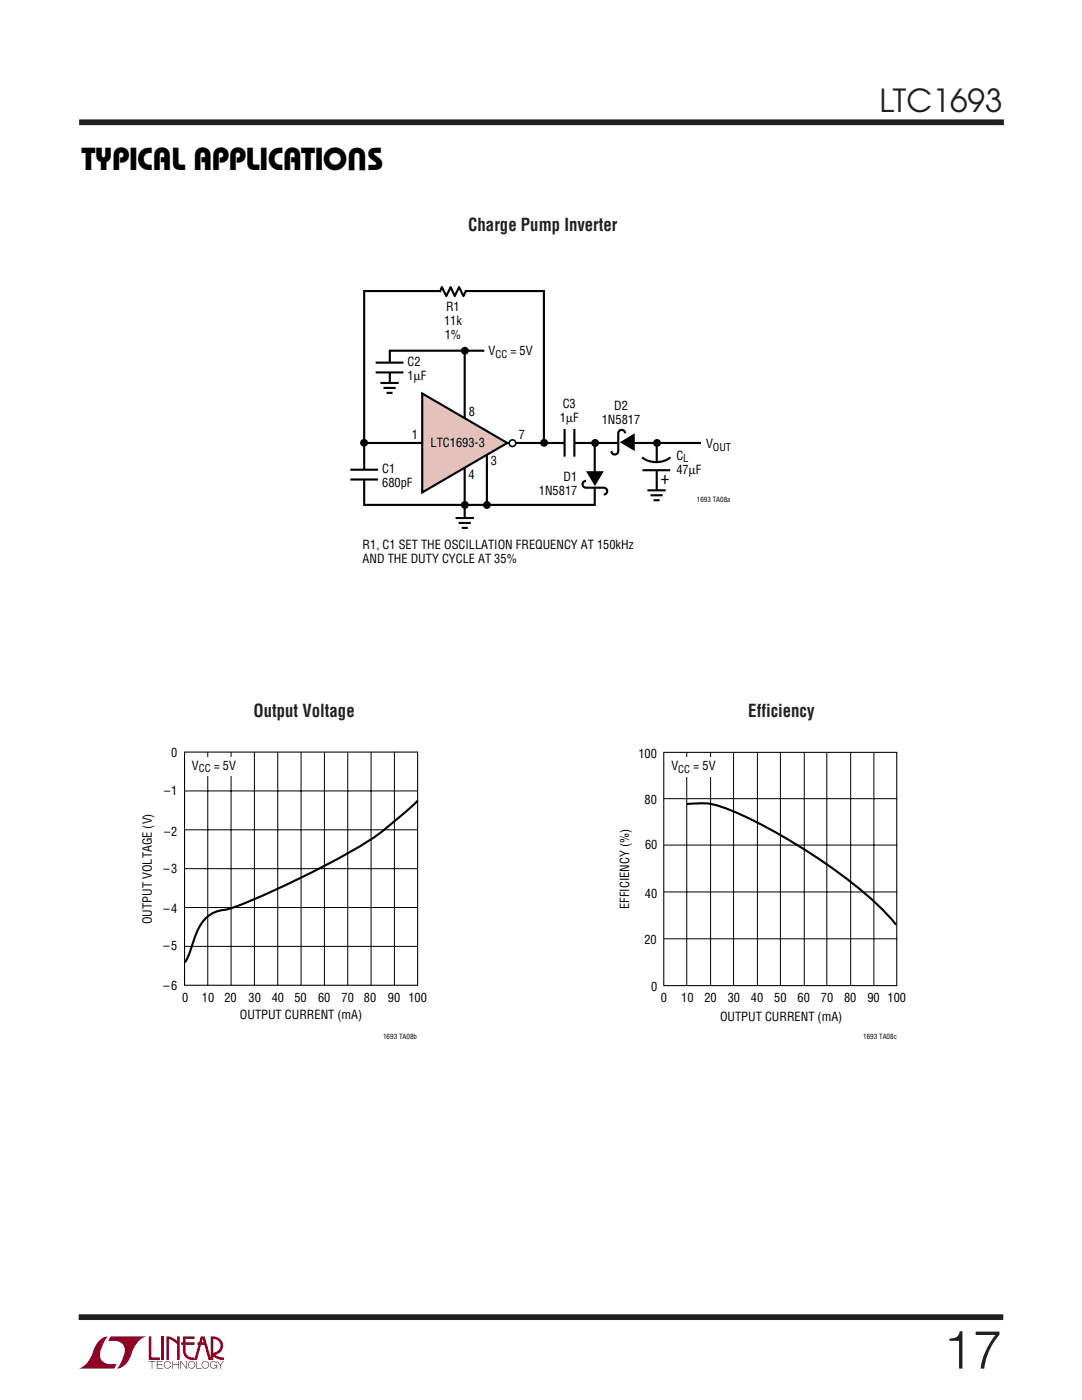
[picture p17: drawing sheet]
<svg xmlns="http://www.w3.org/2000/svg" width="216mm" height="279mm" viewBox="0 0 216 279" stroke-linecap="round" stroke-linejoin="round" font-family="sans-serif">
<defs><g id="words">
<text font-size="10.6" fill="#231f20" x="188.2" y="273.1">17</text>
<g font-size="6.4">
<text x="73.2" y="29.4" transform="rotate(-180 73.2 29.4)">U</text>
<text x="16.3" y="33.9">TYPICAL APPLICATIONS</text>
</g>
<text font-size="6.3" fill="#231f20" x="175.5" y="22.4">LTC1693</text>
<g font-size="3.5" fill="#231f20">
<text x="93.4" y="46.1">Charge Pump Inverter</text>
<text x="50.6" y="143.2">Output Voltage</text>
<text x="149.3" y="143.1">Efficiency</text>
</g>
<text font-size="3.5" x="133.6" y="94.7" transform="rotate(-180 133.6 94.7)">+</text>
<g font-size="2.5">
<text x="88.6" y="64.8">11k</text>
<text x="89" y="62">R1</text>
<text x="88.7" y="67.6">1%</text>
<text x="97.5" y="70.9">V</text>
<text x="101.8" y="70.9">= 5V</text>
<text x="81.3" y="73">C2</text>
<text x="81.3" y="75.9">1µF</text>
<text x="93.6" y="83">8</text>
<text x="112.3" y="81.3">C3</text>
<text x="122.5" y="81.7">D2</text>
<text x="82.2" y="87.7">1</text>
<text x="85.9" y="89.3">LTC1693-3</text>
<text x="103.5" y="87.7">7</text>
<text x="111.7" y="84.2">1µF</text>
<text x="120.1" y="84.6">1N5817</text>
<text x="140.9" y="89.4">V</text>
<text x="76.3" y="94.4">C1</text>
<text x="93.5" y="95.7">4</text>
<text x="97.9" y="92.8">3</text>
<text x="112.5" y="95.9">D1</text>
<text x="135" y="91.7">C</text>
<text x="135" y="94.6">47µF</text>
<text x="76.3" y="97.2">680pF</text>
<text x="107.5" y="98.8">1N5817</text>
<text x="72.4" y="109.6">R1, C1 SET THE OSCILLATION FREQUENCY AT 150kHz</text>
<text x="72.4" y="112.4">AND THE DUTY CYCLE AT 35%</text>
<text x="34.2" y="151.1">0</text>
<text x="38.3" y="153.6">V</text>
<text x="42.6" y="153.6">= 5V</text>
<text x="127.4" y="151.2">100</text>
<text x="134" y="153.7">V</text>
<text x="138.3" y="153.7">= 5V</text>
<text x="32.7" y="158.6">–1</text>
<text x="128.6" y="160.5">80</text>
<text x="32.7" y="166.7">–2</text>
<text x="128.7" y="169.5">60</text>
<text x="32.7" y="174.2">–3</text>
<text x="128.7" y="179.1">40</text>
<text x="30.3" y="184.4" transform="rotate(-90 30.3 184.4)">OUTPUT VOLTAGE (V)</text>
<text x="32.7" y="182.2">–4</text>
<text x="125.6" y="181.4" transform="rotate(-90 125.6 181.4)">EFFICIENCY (%)</text>
<text x="32.7" y="189.7">–5</text>
<text x="128.6" y="188.3">20</text>
<text x="32.7" y="197.5">–6</text>
<text x="129.9" y="197.7">0</text>
<text x="36.4" y="199.9">0</text>
<text x="40.3" y="199.9">10</text>
<text x="44.8" y="199.9">20</text>
<text x="47.9" y="203.4">OUTPUT CURRENT (mA)</text>
<text x="49.6" y="199.9">30</text>
<text x="54.2" y="199.9">40</text>
<text x="58.8" y="199.9">50</text>
<text x="63.5" y="199.9">60</text>
<text x="68.1" y="199.9">70</text>
<text x="72.6" y="199.9">80</text>
<text x="77.4" y="199.9">90</text>
<text x="81.5" y="199.9">100</text>
<text x="131.9" y="200">0</text>
<text x="135.9" y="200">10</text>
<text x="140.6" y="200">20</text>
<text x="143.7" y="203.7">OUTPUT CURRENT (mA)</text>
<text x="145.2" y="200">30</text>
<text x="149.9" y="200">40</text>
<text x="154.5" y="200">50</text>
<text x="159.1" y="200">60</text>
<text x="163.8" y="200">70</text>
<text x="168.4" y="200">80</text>
<text x="173.1" y="200">90</text>
<text x="177.1" y="200">100</text>
</g>
<g font-size="2.1">
<text x="98.9" y="71.4">CC</text>
<text x="142.2" y="89.9">OUT</text>
<text x="136.3" y="92.3">L</text>
<text x="39.7" y="154.1">CC</text>
<text x="135.4" y="154.3">CC</text>
</g>
<g font-size="1.4">
<text x="139.1" y="100.2">1693 TA08a</text>
<text x="76.4" y="207.4">1693 TA08b</text>
<text x="172.3" y="207.5">1693 TA08c</text>
</g>
</g></defs>
<g fill="#900126">
<path d="M29.7 266.7h.5v4.2h1.7v.5h-2.2z"/>
<path d="M20.1 267.3l.5-.3 1-.3a5.3 5.3 0 0 0-1.6 4.3 2.67 2.67 0 0 0 3.3 1.3l-.5 .8h-7.2a5.1 5.1 0 0 0 3.2-3.9l.3-.8z"/>
<path d="M22.1 266.7h7.2a5.1 5.1 0 0 0-3.2 4 3.4 3.4 0 0 1-2.8 2.4 5.3 5.3 0 0 0 1.5-4.2 2.67 2.67 0 0 0-3.2-1.3z"/>
<path d="M32.3 266.7h.5v4.7h-.5z"/>
<path d="M33.2 266.7l1.1 .2 1 .7v-.9h.6v4.7h-.6v-3.2l-.9-.6-.7-.4v4.2h-.5z"/>
<path d="M29.7 271.6h1.3v.2h-.6v1.3h-.1v-1.3h-.6z"/>
<path d="M31.3 271.6h1.1v.2h-1v.5h1v.1h-1v.6h1.1v.1h-1.2z"/>
<path d="M34.4 271.6h.1v.7h1.1v-.7h.1v1.5h-.1v-.7h-1.1v.7h-.1z"/>
<path d="M36 271.6h.1l1 1.3v-1.3h.2v1.5l-.2 .1-1-1.4v1.3h-.1z"/>
<path d="M39.2 271.6h.1v1.4h1v.1h-1.1z"/>
<path d="M43.3 271.6h.1l.6 .8 .5-.8h.2l-.7 .9v.6h-.1v-.6z"/>
<path d="M36.5 266.7h2.3v.5h-1.8v.7h1.8v.5h-1.8v1.2a1.37 1.37 0 0 0 1.8 1.3v.5l1.3-4.7h.7l1.2 4.3v-4.3a1.91 1.91 0 0 1 2.4 1.4 1.91 1.91 0 0 1-1.5 2.3l.8 .4 1 .1v.5h-.4a3.5 3.5 0 0 1-1.9-.8v-.6a1.39 1.39 0 0 0 1.6-1.3 1.39 1.39 0 0 0-1.5-1.5v4.2h-.9l-.8-3h-1.4v-.5h1.2l-.1-.7-1.2 4.2a2.13 2.13 0 0 1-2.7-1.3l-.1-1.7h-.3v-.5h.3z"/>
<path d="M37.7 271.8a.75 .75 0 0 1 1.2 .2 .75 .75 0 0 1-.4 1.1 .75 .75 0 0 1-1-.7h.1a.61 .61 0 0 0 .9 .5 .61 .61 0 0 0 .2-1 .61 .61 0 0 0-1 .2l-.1 .3h-.1z"/>
<path d="M40.4 271.8a.75 .75 0 0 1 1.2 .2 .75 .75 0 0 1-.4 1.1 .75 .75 0 0 1-1-.7h.2a.61 .61 0 0 0 .8 .5 .61 .61 0 0 0 .2-1 .61 .61 0 0 0-1 .2v.3h-.2z"/>
<path d="M42.1 271.8a.74 .74 0 0 1 1.2 .3h-.1a.61 .61 0 0 0-1-.2 .61 .61 0 0 0 .1 1 .61 .61 0 0 0 .9-.4h-.5v-.1h.7v.7h-.2v-.3a.76 .76 0 0 1-1.1 .2 .76 .76 0 0 1 0-1.2z"/>
<path d="M32.9 271.8a.74 .74 0 0 1 1.2 .4h-.1a.61 .61 0 0 0-.9-.3 .61 .61 0 0 0-.1 1 .61 .61 0 0 0 1-.3h.1a.75 .75 0 0 1-1.1 .4 .75 .75 0 0 1-.1-1.2z"/>
</g>
<path d="M15.8 24.4h184.5M15.7 262.9h184.5" fill="none" stroke="#231f20" stroke-width="1.1" stroke-linecap="butt"/>
<g fill="none" stroke="#000" stroke-width=".42">
<path d="M92.9 58.1l-.4 1-.9-1.8-.9 1.8-.8-1.8-.9 1.8-.8-1.8-.5 1M75 72.4h5.5M75 74.3h5.5M75.9 76.4h3.7M76.5 77.4h2.4M77.1 78.4h1.2M92.7 69.9v35.2M96.6 70h-18.8v8M69.9 93.7h5.5M69.9 95.7h5.5M72.9 88.4h67M97.2 89.2v11.6"/>
<path d="M108.5 88.4v-30.3h-35.8v42.7h46v-12.4M112.7 85.6v5.5M114.6 85.6v5.5M116.9 96a.69 .69 0 0 0-.7 .6 .69 .69 0 0 0 .7 .7h3.6a.69 .69 0 0 1 .7 .7 .69 .69 0 0 1-.7 .7M124.7 86.5a.69 .69 0 0 0-.6-.7 .69 .69 0 0 0-.7 .7v3.5a.69 .69 0 0 1-.7 .7 .69 .69 0 0 1-.7-.7M128.1 91.3a4.7 4.7 0 0 0 5.7 0M128.2 93.8h5.5M129.2 97.9h3.6M129.8 98.8h2.4M130.4 99.8h1.2M131 88.4v10.7"/>
</g>
<path d="M77.7 76.4v2.3M131 97.9v2.2" fill="none" stroke="#fff" stroke-width=".97" stroke-linecap="butt"/>
<path d="M87.9 58.2h4.9M77.7 72.4v1.9M72.7 93.8v1.9M112.7 88.4h1.9M118.7 95.1v2.2M123.4 88.3h2.2M131 92.2v1.6" fill="none" stroke="#fff" stroke-width=".71" stroke-linecap="butt"/>
<g fill="#000">
<path d="M116.9 94h3.6l-1.8 3zM123.7 88.3l3-1.8v3.5z"/>
<circle cx="92.8" cy="70" r=".79"/>
<circle cx="72.6" cy="88.4" r=".79"/>
<circle cx="108.6" cy="88.4" r=".79"/>
<circle cx="118.8" cy="88.4" r=".79"/>
<circle cx="131.1" cy="88.4" r=".79"/>
<circle cx="92.8" cy="100.8" r=".79"/>
<circle cx="97.2" cy="100.8" r=".79"/>
</g>
<path d="M84.2 78.5l17 9.9-17 9.9z" fill="#e5c1bc"/>
<path d="M84.2 78.5l17 9.9-17 9.9z" fill="none" stroke="#000" stroke-width=".42"/>
<circle cx="102.3" cy="88.4" r=".66" fill="#fff" stroke="#000" stroke-width=".32"/>
<path d="M92.7 103.4v2.2" fill="none" stroke="#fff" stroke-width=".97" stroke-linecap="butt"/>
<path d="M90.9 103.4h3.7M91.5 104.4h2.4M92.1 105.4h1.2" fill="none" stroke="#000" stroke-width=".42"/>
<path d="M36.8 150.1h46.5v46.5h-46.5z" fill="none" stroke="#000" stroke-width=".21"/>
<g fill="none" stroke="#000" stroke-width=".2">
<path d="M36.8 157.8h46.5M41.5 150.1v46.6M46.1 150.1v46.6M50.8 150.1v46.6M55.4 150.1v46.6M60.1 150.1v46.5M64.7 150.1v46.5M69.4 150.1v46.5M74 150v46.6M78.7 150v46.6M36.8 173.4h46.5M36.8 165.6h46.5"/>
<path d="M36.8 188.9h46.5M36.8 181.1h46.5"/>
</g>
<path d="M39.3 151h7.6v3.7h-7.6z" fill="#fff"/>
<path d="M83.4 159.8a69.3 69.3 0 0 1-19.1 13.3 148.3 148.3 0 0 1-18.7 8.3 6.8 6.8 0 0 0-6.5 5.1l-1.4 4.1-.8 1.5" fill="none" stroke="#000" stroke-width=".42"/>
<path d="M132.4 150.1h46.5v46.6h-46.5z" fill="none" stroke="#000" stroke-width=".21"/>
<g fill="none" stroke="#000" stroke-width=".2">
<path d="M132.4 159.4h46.6M137 150.1v46.6M141.8 150.1v46.6M146.4 150.1v46.6M151.1 150.1v46.6M155.7 150.1v46.6M160.5 150.1v46.6M165 150.1v46.6M169.7 150.1v46.6M174.4 150.1v46.6M132.4 178h46.6M132.4 168.7h46.6"/>
<path d="M132.4 187.4h46.6"/>
</g>
<path d="M135.8 151.1h7.3v3.9h-7.3z" fill="#fff"/>
<path d="M137.1 160.5a15.8 15.8 0 0 1 8.9 1.3 109.8 109.8 0 0 1 30 19.7l2.8 3" fill="none" stroke="#000" stroke-width=".42"/>
<use href="#words"/>
</svg>
